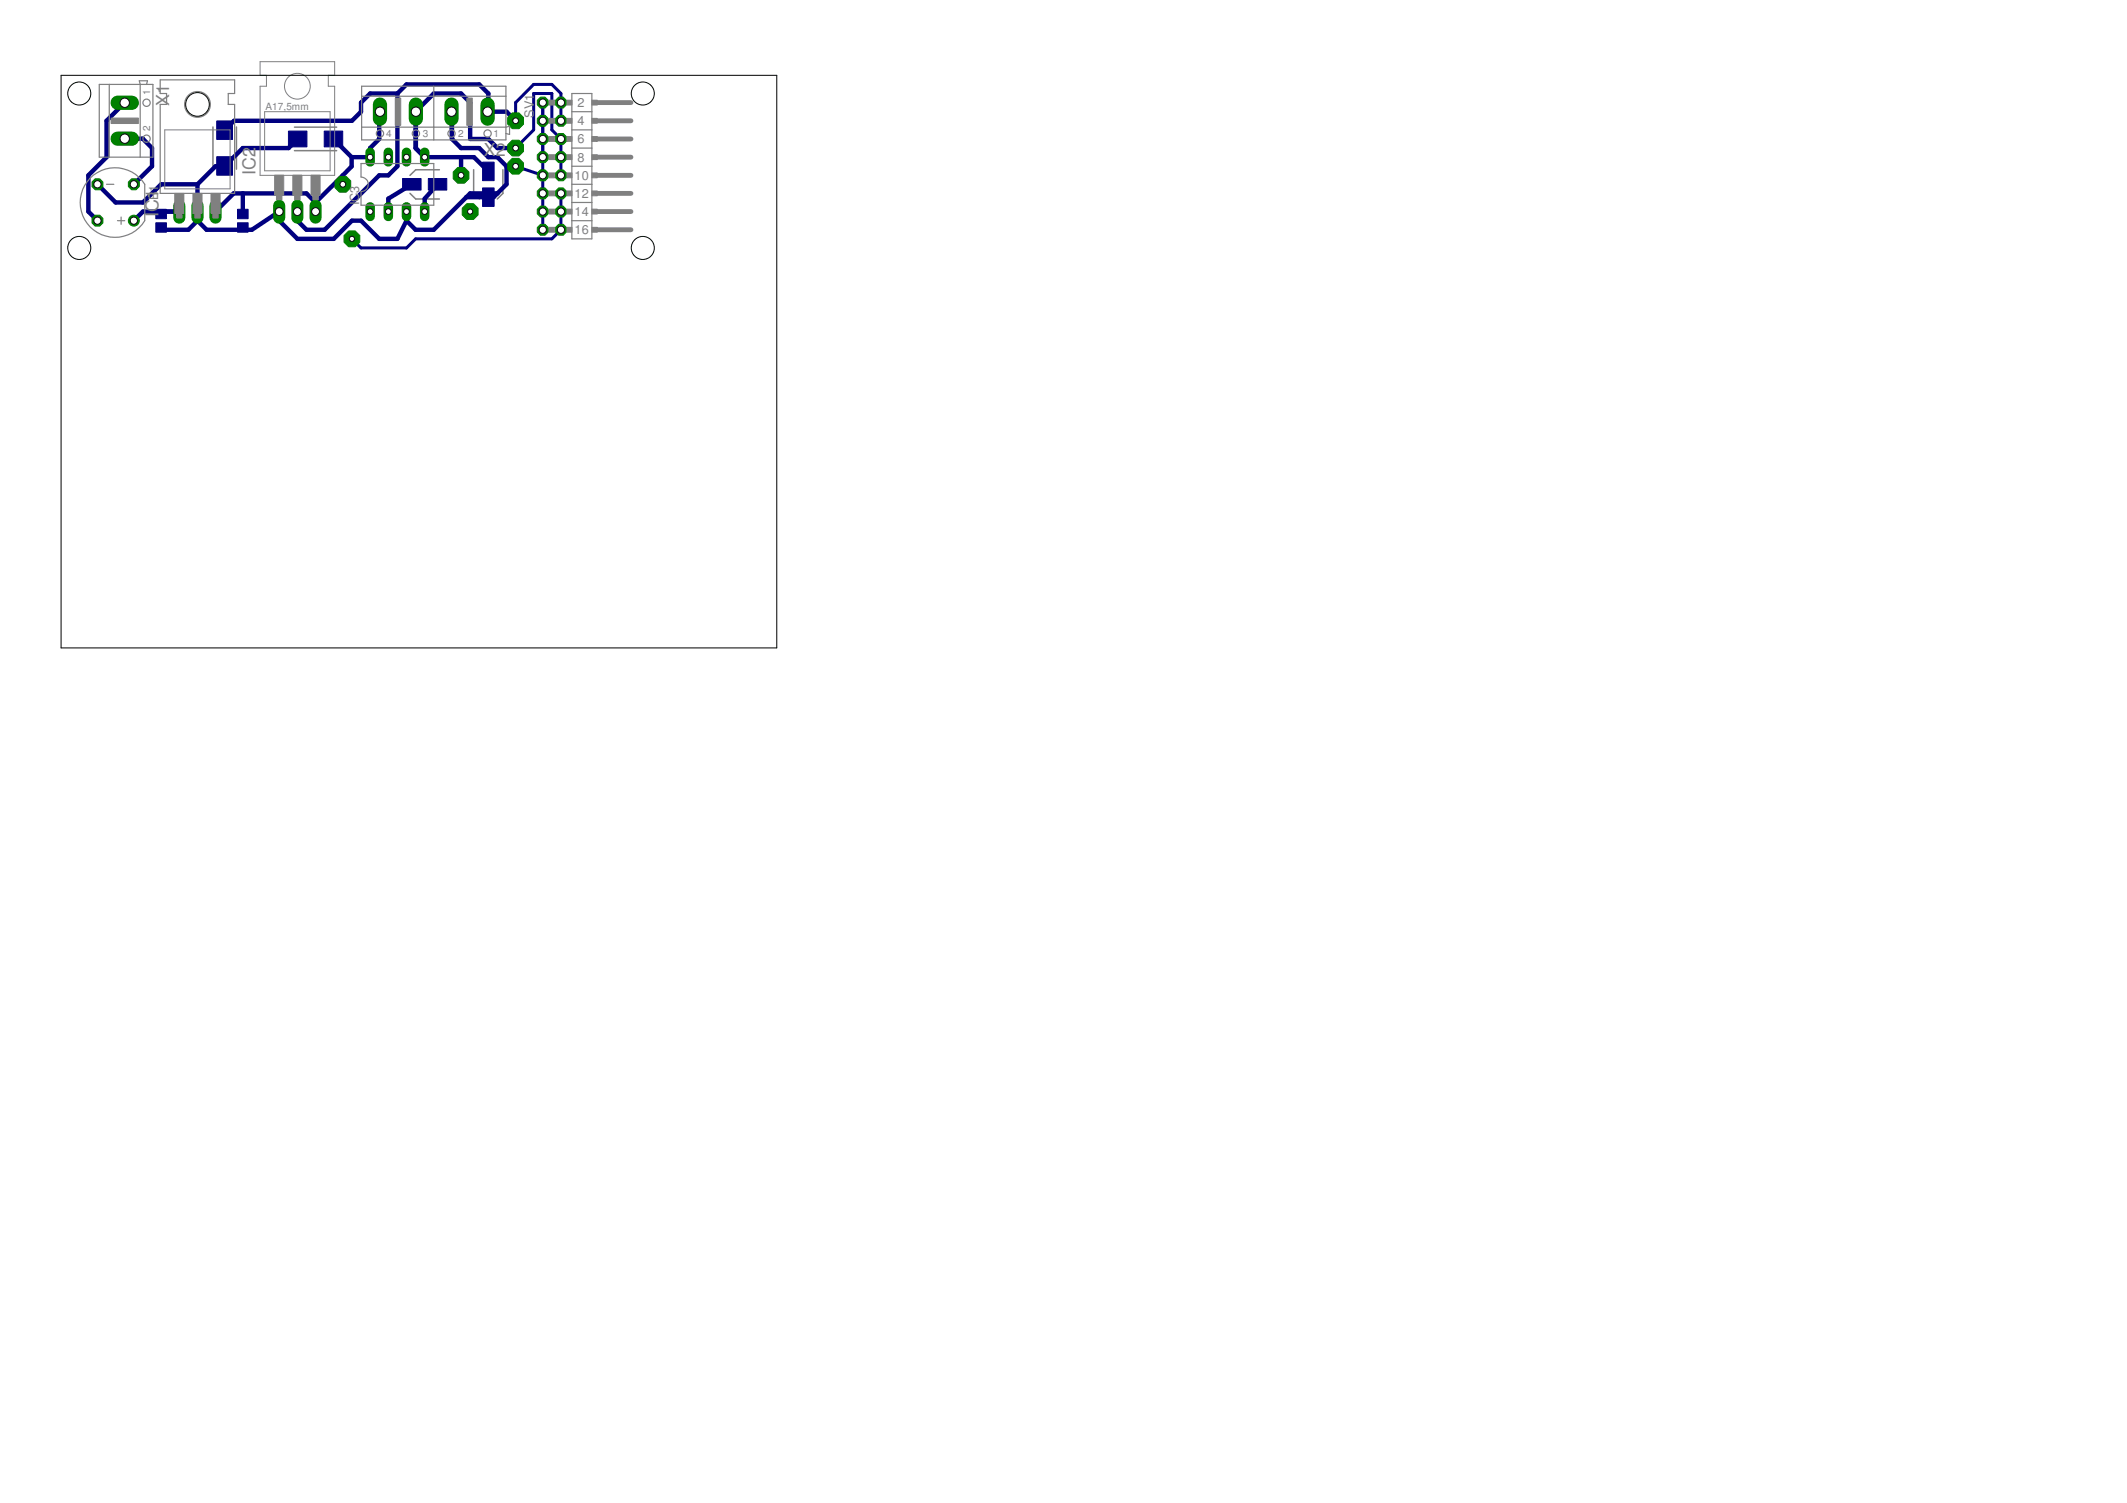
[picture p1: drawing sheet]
<svg xmlns="http://www.w3.org/2000/svg" width="297mm" height="210mm" viewBox="0 0 297 210" stroke-linecap="round" stroke-linejoin="round" font-family="sans-serif">
<defs><g id="words">
<g font-size="2.5" fill="#808080">
<text x="23.6" y="14.9" transform="rotate(-90 23.6 14.9)">X1</text>
<text x="67.6" y="21.8">X2</text>
<text x="35.7" y="24.5" transform="rotate(-90 35.7 24.5)">IC2</text>
<text x="22.1" y="30.3" transform="rotate(-90 22.1 30.3)">IC1</text>
</g>
<g font-size="1.8" fill="#808080">
<text x="74.5" y="16.4" transform="rotate(-90 74.5 16.4)">SV1</text>
<text x="80.6" y="17.5">4</text>
<text x="80.6" y="15">2</text>
<text x="80.6" y="22.6">8</text>
<text x="80.6" y="20">6</text>
<text x="22.1" y="28" transform="rotate(-90 22.1 28)">B1</text>
<text x="50.2" y="28.7" transform="rotate(-90 50.2 28.7)">IC3</text>
<text x="80.2" y="27.7">12</text>
<text x="80.2" y="25.1">10</text>
<text x="80.2" y="32.7">16</text>
<text x="80.2" y="30.2">14</text>
</g>
<g font-size="1.4" fill="#808080">
<text x="20.9" y="13.2" transform="rotate(-90 20.9 13.2)">1</text>
<text x="37.1" y="15.3">A17,5mm</text>
<text x="20.9" y="18.3" transform="rotate(-90 20.9 18.3)">2</text>
<text x="54" y="19.1">4</text>
<text x="59" y="19.1">3</text>
<text x="64" y="19.1">2</text>
<text x="68.9" y="19.1">1</text>
</g>
</g></defs>
<g fill="#808080" stroke="#808080" stroke-width=".21">
<path d="M41.1 17.8h5.9z"/>
<path d="M41.1 21h5.9z"/>
<path d="M29.7 17.7v5.9z"/>
<path d="M33 17.7v5.9z"/>
<path d="M58.1 23.7h3.3z"/>
<path d="M57.3 24.5l.8-.8z"/>
<path d="M57.3 27l.8 .8z"/>
<path d="M58.1 27.8h3.3z"/>
<path d="M66.1 23.7v3.3z"/>
<path d="M66.1 27l.8 .8z"/>
<path d="M69.4 27.8l.8-.8z"/>
<path d="M70.2 23.7v3.3z"/>
</g>
<g fill="#000080" stroke="#000080" stroke-width=".14">
<path d="M21.8 29.2h1.4v1.3h-1.4z"/>
<path d="M21.8 31.1h1.4v1.3h-1.4z"/>
<path d="M33.2 29.2h1.4v1.3h-1.4z"/>
<path d="M33.2 31.1h1.4v1.3h-1.4z"/>
<path d="M45.3 18.3h2.6v2.2h-2.6z"/>
<path d="M40.3 18.3h2.6v2.2h-2.6z"/>
<path d="M30.3 16.9h2.2v2.6h-2.2z"/>
<path d="M30.3 21.9h2.2v2.6h-2.2z"/>
<path d="M59.8 24.9h2.6v1.6h-2.6z"/>
<path d="M56.2 24.9h2.6v1.6h-2.6z"/>
<path d="M67.4 22.6h1.6v2.6h-1.6z"/>
<path d="M67.4 26.2h1.6v2.6h-1.6z"/>
</g>
<g fill="#000080" stroke="#000080" stroke-width=".61">
<path d="M54.2 27.7l3.3-2z"/>
<path d="M54.2 27.7v1.8z"/>
<path d="M61.1 25.7l-1.8 2z"/>
<path d="M59.3 27.7v1.8z"/>
<path d="M12.3 29.5l1.3 1.3z"/>
<path d="M12.3 24.5v5z"/>
<path d="M12.3 24.5l2.6-2.6z"/>
<path d="M14.9 16.9v5z"/>
<path d="M14.9 16.9l2.5-2.5z"/>
<path d="M18.7 25.7l2.5-2.5z"/>
<path d="M21.2 20.7v2.5z"/>
<path d="M19.9 19.4l1.3 1.3z"/>
<path d="M17.4 19.4h2.5z"/>
<path d="M18.7 30.8l1.3-1.3z"/>
<path d="M20 29.5h5z"/>
<path d="M22.8 29.5l-.3 .4z"/>
<path d="M22.8 29.5h2.2z"/>
<path d="M27.6 25.7v3.8z"/>
<path d="M33.9 31.8l.3 .3z"/>
<path d="M34.2 32.1h1z"/>
<path d="M35.2 32.1l3.8-2.6z"/>
<path d="M27.6 29.5v1.3z"/>
<path d="M22.5 31.8l.3 .3z"/>
<path d="M22.8 32.1h3.5z"/>
<path d="M27.6 30.8l-1.3 1.3z"/>
<path d="M33.9 31.8l-.3 .3z"/>
<path d="M28.8 32.1h4.8z"/>
<path d="M27.6 30.8l1.2 1.3z"/>
<path d="M69.5 27l-.6 .5z"/>
<path d="M68.2 27.5h.7z"/>
<path d="M40.3 20.7l1.3-1.3z"/>
<path d="M33.9 20.7h6.4z"/>
<path d="M33.9 20.7l-2.5 2.5z"/>
<path d="M30.1 23.2h1.3z"/>
<path d="M27.6 25.7l2.5-2.5z"/>
<path d="M60.6 32.1l4.5-4.6z"/>
<path d="M65.1 27.5h3.1z"/>
<path d="M39 30.8l2.5 2.6z"/>
<path d="M39 29.5v1.3z"/>
<path d="M13.6 25.7l2.5 2.6z"/>
<path d="M16.1 28.3h3.9z"/>
<path d="M20 28.3l2.5-2.6z"/>
<path d="M22.5 25.7h5.1z"/>
<path d="M70.7 23.2h1.3z"/>
<path d="M41.5 33.4h5.1z"/>
<path d="M49.1 30.8l-2.5 2.6z"/>
<path d="M49.1 30.8h1.3z"/>
<path d="M50.4 30.8l2.6 2.6z"/>
<path d="M53 33.4h2.5z"/>
<path d="M56.8 30.8l-1.3 2.6z"/>
<path d="M56.8 29.5v1.3z"/>
<path d="M63.1 15.6v3.8z"/>
<path d="M56.8 30.8l1.2 1.3z"/>
<path d="M58 32.1h2.6z"/>
<path d="M65.1 27.5l.6-.5z"/>
<path d="M65.7 27h3.8z"/>
<path d="M69.5 27l1.2-1.3z"/>
<path d="M70.7 23.2v2.5z"/>
<path d="M69.5 21.9l1.2 1.3z"/>
<path d="M68.2 21.9h1.3z"/>
<path d="M66.9 20.7l1.3 1.2z"/>
<path d="M64.4 20.7h2.5z"/>
<path d="M63.1 19.4l1.3 1.3z"/>
<path d="M41.5 29.5v1.3z"/>
<path d="M41.5 30.8l1.3 1.3z"/>
<path d="M42.8 32.1h2.5z"/>
<path d="M45.3 32.1l7.7-7.6z"/>
<path d="M53 24.5h1.2z"/>
<path d="M54.2 24.5l1.3-1.3z"/>
<path d="M55.5 13.1l1.3-1.3z"/>
<path d="M56.8 11.8h10.1z"/>
<path d="M66.9 11.8l1.3 1.3z"/>
<path d="M68.2 13.1v2.5z"/>
<path d="M68.1 15.6h.1z"/>
<path d="M31.4 18.2l1.3-1.3z"/>
<path d="M32.7 16.9h16.4z"/>
<path d="M50.4 15.6l-1.3 1.3z"/>
<path d="M50.4 14.3v1.3z"/>
<path d="M51.7 13.1l-1.3 1.2z"/>
<path d="M55.5 13.1v10.1z"/>
<path d="M51.7 13.1h3.8z"/>
<path d="M68.2 15.6h2.5z"/>
<path d="M70.7 15.6l1.3 1.3z"/>
<path d="M33.9 27h8.9z"/>
<path d="M42.8 27l1.3 1.3z"/>
<path d="M44.1 28.3v1.2z"/>
<path d="M53 15.7l.1-.1z"/>
<path d="M53 15.7v3.7z"/>
<path d="M51.7 20.7l1.3-1.3z"/>
<path d="M46.6 19.4l2.5 2.5z"/>
<path d="M44.1 28.3l3.8-3.8z"/>
<path d="M49.1 23.2l-1.2 1.3z"/>
<path d="M49.1 21.9v1.3z"/>
<path d="M49.1 21.9h2.6z"/>
<path d="M51.7 20.7v1.2z"/>
<path d="M30.1 29.5l.3 .4z"/>
<path d="M30.1 29.5l2.5-2.5z"/>
<path d="M32.6 27h1.3z"/>
<path d="M33.9 27v2.9z"/>
<path d="M47.9 24.5v1.2z"/>
<path d="M68.2 23.2v1.3z"/>
<path d="M69.5 20.7h2.5z"/>
<path d="M68.2 19.4l1.3 1.3z"/>
<path d="M65.7 19.4h2.5z"/>
<path d="M65.7 14.3v5.1z"/>
<path d="M64.4 13.1l1.3 1.2z"/>
<path d="M60.6 13.1h3.8z"/>
<path d="M58 15.6l2.6-2.5z"/>
<path d="M58 15.6v5.1z"/>
<path d="M66.2 21.9l2 2z"/>
<path d="M58.1 20.7l1.2 1.2z"/>
<path d="M58.1 15.6v5.1z"/>
<path d="M58 20.7l1.3 1.2z"/>
<path d="M59.3 21.9h5.1z"/>
<path d="M64.4 21.9v2.6z"/>
<path d="M64.4 21.9h1.8z"/>
</g>
<g fill="#000080" stroke="#000080" stroke-width=".42">
<path d="M75.8 14.3v2.6z"/>
<path d="M75.8 16.9v2.5z"/>
<path d="M75.8 19.4v2.5z"/>
<path d="M75.8 24.5v2.5z"/>
<path d="M75.8 27v2.5z"/>
<path d="M75.8 29.5v2.6z"/>
<path d="M75.8 14.3v7.6z"/>
<path d="M72 23.2l3.8 1.3z"/>
<path d="M75.8 21.9v2.6z"/>
<path d="M72 14.3v2.6z"/>
<path d="M74.5 11.8l-2.5 2.5z"/>
<path d="M74.5 11.8h2.6z"/>
<path d="M77.1 11.8l1.2 1.3z"/>
<path d="M78.3 13.1v1.2z"/>
<path d="M78.3 14.3v2.6z"/>
<path d="M78.3 29.5v2.6z"/>
<path d="M78.3 32.1l-1.2 1.3z"/>
<path d="M58 33.4h19.1z"/>
<path d="M56.8 34.6l1.2-1.2z"/>
<path d="M50.4 34.6h6.4z"/>
<path d="M49.1 33.4l1.3 1.2z"/>
<path d="M78.3 27v2.5z"/>
<path d="M78.3 19.4v2.5z"/>
<path d="M78.3 21.9v2.6z"/>
<path d="M77.1 18.1l1.2 1.3z"/>
<path d="M74.5 18.1l-2.5 2.6z"/>
<path d="M74.5 13.1v5z"/>
<path d="M74.5 13.1h2.6z"/>
<path d="M77.1 13.1v5z"/>
</g>
<path d="M25 28.7v1.7z" fill="#008000" stroke="#008000" stroke-width="1.7"/>
<circle cx="25" cy="29.5" r=".55" fill="#fff" stroke="#000" stroke-width=".14"/>
<path d="M27.6 28.7v1.7z" fill="#008000" stroke="#008000" stroke-width="1.7"/>
<circle cx="27.6" cy="29.5" r=".55" fill="#fff" stroke="#000" stroke-width=".14"/>
<path d="M30.1 28.7v1.7z" fill="#008000" stroke="#008000" stroke-width="1.7"/>
<circle cx="30.1" cy="29.5" r=".55" fill="#fff" stroke="#000" stroke-width=".14"/>
<path d="M51.7 28.9v1.3z" fill="#008000" stroke="#008000" stroke-width="1.3"/>
<circle cx="51.7" cy="29.5" r=".4" fill="#fff" stroke="#000" stroke-width=".14"/>
<path d="M54.2 28.9v1.3z" fill="#008000" stroke="#008000" stroke-width="1.3"/>
<circle cx="54.2" cy="29.5" r=".4" fill="#fff" stroke="#000" stroke-width=".14"/>
<path d="M54.2 21.3v1.3z" fill="#008000" stroke="#008000" stroke-width="1.3"/>
<circle cx="54.2" cy="21.9" r=".4" fill="#fff" stroke="#000" stroke-width=".14"/>
<path d="M51.7 21.3v1.3z" fill="#008000" stroke="#008000" stroke-width="1.3"/>
<circle cx="51.7" cy="21.9" r=".4" fill="#fff" stroke="#000" stroke-width=".14"/>
<path d="M56.8 28.9v1.3z" fill="#008000" stroke="#008000" stroke-width="1.3"/>
<circle cx="56.8" cy="29.5" r=".4" fill="#fff" stroke="#000" stroke-width=".14"/>
<path d="M59.3 28.9v1.3z" fill="#008000" stroke="#008000" stroke-width="1.3"/>
<circle cx="59.3" cy="29.5" r=".4" fill="#fff" stroke="#000" stroke-width=".14"/>
<path d="M56.8 21.3v1.3z" fill="#008000" stroke="#008000" stroke-width="1.3"/>
<circle cx="56.8" cy="21.9" r=".4" fill="#fff" stroke="#000" stroke-width=".14"/>
<path d="M59.3 21.3v1.3z" fill="#008000" stroke="#008000" stroke-width="1.3"/>
<circle cx="59.3" cy="21.9" r=".4" fill="#fff" stroke="#000" stroke-width=".14"/>
<path d="M39 28.7v1.7z" fill="#008000" stroke="#008000" stroke-width="1.7"/>
<circle cx="39" cy="29.5" r=".55" fill="#fff" stroke="#000" stroke-width=".14"/>
<path d="M41.5 28.7v1.7z" fill="#008000" stroke="#008000" stroke-width="1.7"/>
<circle cx="41.5" cy="29.5" r=".55" fill="#fff" stroke="#000" stroke-width=".14"/>
<path d="M44.1 28.7v1.7z" fill="#008000" stroke="#008000" stroke-width="1.7"/>
<circle cx="44.1" cy="29.5" r=".55" fill="#fff" stroke="#000" stroke-width=".14"/>
<path d="M16.4 14.4h2z" fill="#008000" stroke="#008000" stroke-width="2"/>
<circle cx="17.4" cy="14.4" r=".66" fill="#fff" stroke="#000" stroke-width=".14"/>
<path d="M16.4 19.4h2z" fill="#008000" stroke="#008000" stroke-width="2"/>
<circle cx="17.4" cy="19.4" r=".66" fill="#fff" stroke="#000" stroke-width=".14"/>
<circle cx="18.7" cy="30.8" r=".76" fill="#008000" stroke="#008000" stroke-width=".14"/>
<circle cx="18.7" cy="30.8" r=".51" fill="#fff" stroke="#000" stroke-width=".14"/>
<circle cx="13.6" cy="30.8" r=".83" fill="#008000" stroke="#008000" stroke-width=".14"/>
<circle cx="13.6" cy="30.8" r=".51" fill="#fff" stroke="#000" stroke-width=".14"/>
<circle cx="13.6" cy="25.7" r=".83" fill="#008000" stroke="#008000" stroke-width=".14"/>
<circle cx="13.6" cy="25.7" r=".51" fill="#fff" stroke="#000" stroke-width=".14"/>
<circle cx="18.7" cy="25.7" r=".83" fill="#008000" stroke="#008000" stroke-width=".14"/>
<circle cx="18.7" cy="25.7" r=".51" fill="#fff" stroke="#000" stroke-width=".14"/>
<path d="M68.1 14.6v2z" fill="#008000" stroke="#008000" stroke-width="2"/>
<circle cx="68.1" cy="15.6" r=".66" fill="#fff" stroke="#000" stroke-width=".14"/>
<path d="M63.1 14.6v2z" fill="#008000" stroke="#008000" stroke-width="2"/>
<circle cx="63.1" cy="15.6" r=".66" fill="#fff" stroke="#000" stroke-width=".14"/>
<path d="M58.1 14.6v2z" fill="#008000" stroke="#008000" stroke-width="2"/>
<circle cx="58.1" cy="15.6" r=".66" fill="#fff" stroke="#000" stroke-width=".14"/>
<path d="M53.1 14.6v2z" fill="#008000" stroke="#008000" stroke-width="2"/>
<circle cx="53.1" cy="15.6" r=".66" fill="#fff" stroke="#000" stroke-width=".14"/>
<circle cx="78.3" cy="32.1" r=".83" fill="#008000" stroke="#008000" stroke-width=".14"/>
<circle cx="78.3" cy="32.1" r=".51" fill="#fff" stroke="#000" stroke-width=".14"/>
<circle cx="78.3" cy="29.5" r=".83" fill="#008000" stroke="#008000" stroke-width=".14"/>
<circle cx="78.3" cy="29.5" r=".51" fill="#fff" stroke="#000" stroke-width=".14"/>
<circle cx="78.3" cy="27" r=".83" fill="#008000" stroke="#008000" stroke-width=".14"/>
<circle cx="78.3" cy="27" r=".51" fill="#fff" stroke="#000" stroke-width=".14"/>
<circle cx="78.3" cy="24.5" r=".83" fill="#008000" stroke="#008000" stroke-width=".14"/>
<circle cx="78.3" cy="24.5" r=".51" fill="#fff" stroke="#000" stroke-width=".14"/>
<circle cx="78.3" cy="21.9" r=".83" fill="#008000" stroke="#008000" stroke-width=".14"/>
<circle cx="78.3" cy="21.9" r=".51" fill="#fff" stroke="#000" stroke-width=".14"/>
<circle cx="78.3" cy="19.4" r=".83" fill="#008000" stroke="#008000" stroke-width=".14"/>
<circle cx="78.3" cy="19.4" r=".51" fill="#fff" stroke="#000" stroke-width=".14"/>
<circle cx="78.3" cy="16.9" r=".83" fill="#008000" stroke="#008000" stroke-width=".14"/>
<circle cx="78.3" cy="16.9" r=".51" fill="#fff" stroke="#000" stroke-width=".14"/>
<circle cx="78.3" cy="14.3" r=".83" fill="#008000" stroke="#008000" stroke-width=".14"/>
<circle cx="78.3" cy="14.3" r=".51" fill="#fff" stroke="#000" stroke-width=".14"/>
<circle cx="75.8" cy="14.3" r=".83" fill="#008000" stroke="#008000" stroke-width=".14"/>
<circle cx="75.8" cy="14.3" r=".51" fill="#fff" stroke="#000" stroke-width=".14"/>
<circle cx="75.8" cy="16.9" r=".83" fill="#008000" stroke="#008000" stroke-width=".14"/>
<circle cx="75.8" cy="16.9" r=".51" fill="#fff" stroke="#000" stroke-width=".14"/>
<circle cx="75.8" cy="19.4" r=".83" fill="#008000" stroke="#008000" stroke-width=".14"/>
<circle cx="75.8" cy="19.4" r=".51" fill="#fff" stroke="#000" stroke-width=".14"/>
<circle cx="75.8" cy="21.9" r=".83" fill="#008000" stroke="#008000" stroke-width=".14"/>
<circle cx="75.8" cy="21.9" r=".51" fill="#fff" stroke="#000" stroke-width=".14"/>
<circle cx="75.8" cy="24.5" r=".83" fill="#008000" stroke="#008000" stroke-width=".14"/>
<circle cx="75.8" cy="24.5" r=".51" fill="#fff" stroke="#000" stroke-width=".14"/>
<circle cx="75.8" cy="27" r=".83" fill="#008000" stroke="#008000" stroke-width=".14"/>
<circle cx="75.8" cy="27" r=".51" fill="#fff" stroke="#000" stroke-width=".14"/>
<circle cx="75.8" cy="29.5" r=".83" fill="#008000" stroke="#008000" stroke-width=".14"/>
<circle cx="75.8" cy="29.5" r=".51" fill="#fff" stroke="#000" stroke-width=".14"/>
<circle cx="75.8" cy="32.1" r=".83" fill="#008000" stroke="#008000" stroke-width=".14"/>
<circle cx="75.8" cy="32.1" r=".51" fill="#fff" stroke="#000" stroke-width=".14"/>
<circle cx="72" cy="23.2" r="1.2" fill="#008000" stroke="#008000" stroke-width=".14"/>
<circle cx="72" cy="23.2" r=".4" fill="#fff" stroke="#000" stroke-width=".14"/>
<circle cx="72" cy="16.9" r="1.2" fill="#008000" stroke="#008000" stroke-width=".14"/>
<circle cx="72" cy="16.9" r=".4" fill="#fff" stroke="#000" stroke-width=".14"/>
<circle cx="47.9" cy="25.7" r="1.2" fill="#008000" stroke="#008000" stroke-width=".14"/>
<circle cx="47.9" cy="25.7" r=".4" fill="#fff" stroke="#000" stroke-width=".14"/>
<circle cx="49.1" cy="33.4" r="1.2" fill="#008000" stroke="#008000" stroke-width=".14"/>
<circle cx="49.1" cy="33.4" r=".36" fill="#fff" stroke="#000" stroke-width=".14"/>
<circle cx="72" cy="20.7" r="1.2" fill="#008000" stroke="#008000" stroke-width=".14"/>
<circle cx="72" cy="20.7" r=".4" fill="#fff" stroke="#000" stroke-width=".14"/>
<circle cx="64.4" cy="24.5" r="1.2" fill="#008000" stroke="#008000" stroke-width=".14"/>
<circle cx="64.4" cy="24.5" r=".4" fill="#fff" stroke="#000" stroke-width=".14"/>
<circle cx="65.7" cy="29.5" r="1.2" fill="#008000" stroke="#008000" stroke-width=".14"/>
<circle cx="65.7" cy="29.5" r=".36" fill="#fff" stroke="#000" stroke-width=".14"/>
<g fill="#808080" stroke="#808080" stroke-width=".17">
<path d="M22.4 27h10.4z"/>
<path d="M22.4 11.2h10.4z"/>
<path d="M32.8 14.6v12.4z"/>
<path d="M31.9 14.6h.9z"/>
<path d="M31.9 13.1v1.5z"/>
<path d="M31.9 13.1h.9z"/>
<path d="M32.8 11.2v1.9z"/>
<path d="M22.4 14.6v12.4z"/>
<path d="M22.4 14.6h.9z"/>
<path d="M23.3 13.1v1.5z"/>
<path d="M22.4 13.1h.9z"/>
<path d="M22.4 11.2v1.9z"/>
<path d="M50.4 22.8h10.2z"/>
<path d="M50.4 28.7h10.2z"/>
<path d="M60.6 22.8v5.9z"/>
<path d="M50.4 22.8v1.9z"/>
<path d="M50.4 26.8v1.9z"/>
<path d="M13.9 11.8h1.4z"/>
<path d="M21.4 11.8v10.1z"/>
<path d="M19.6 21.9h1.8z"/>
<path d="M13.9 11.8v10.1z"/>
<path d="M20.6 11.3l-.1 .5z"/>
<path d="M20.5 11.8h.9z"/>
<path d="M19.5 11.3h1.1z"/>
<path d="M19.5 11.3l.1 .5z"/>
<path d="M19.6 11.8h.9z"/>
<path d="M19.6 11.8v10.1z"/>
<path d="M15.3 21.9h4.3z"/>
<path d="M15.3 11.8v10.1z"/>
<path d="M15.3 11.8h4.3z"/>
<path d="M13.9 21.9h1.4z"/>
<path d="M20.2 25.7v5.1z"/>
<path d="M16.4 30.8h1z"/>
<path d="M16.9 30.3v1z"/>
<path d="M14.9 25.7h1z"/>
<path d="M70.7 12v1.4z"/>
<path d="M60.6 12h10.1z"/>
<path d="M70.7 18.6l.5 .2z"/>
<path d="M70.7 18.6v.9z"/>
<path d="M71.2 17.6v1.2z"/>
<path d="M70.7 17.8l.5-.2z"/>
<path d="M70.7 17.8v.8z"/>
<path d="M60.6 17.8h10.1z"/>
<path d="M60.6 13.4h10.1z"/>
<path d="M70.7 13.4v4.4z"/>
<path d="M60.6 12v1.4z"/>
<path d="M50.5 19.5h10.1z"/>
<path d="M50.5 17.8v1.7z"/>
<path d="M50.5 12h10.1z"/>
<path d="M60.6 17.8v1.7z"/>
<path d="M50.5 17.8h10.1z"/>
<path d="M50.5 13.4v4.4z"/>
<path d="M50.5 13.4h10.1z"/>
<path d="M60.6 13.4v4.4z"/>
<path d="M50.5 12v1.4z"/>
<path d="M60.6 19.5h10.1z"/>
<path d="M79.9 33.4h2.8z"/>
<path d="M79.9 30.8v2.6z"/>
<path d="M82.7 30.8v2.6z"/>
<path d="M79.9 28.3h2.8z"/>
<path d="M82.7 25.7v2.6z"/>
<path d="M79.9 30.8h2.8z"/>
<path d="M79.9 28.3v2.5z"/>
<path d="M82.7 28.3v2.5z"/>
<path d="M79.9 25.7v2.6z"/>
<path d="M79.9 23.2v2.5z"/>
<path d="M79.9 23.2h2.8z"/>
<path d="M79.9 20.7v2.5z"/>
<path d="M79.9 20.7h2.8z"/>
<path d="M82.7 20.7v2.5z"/>
<path d="M79.9 25.7h2.8z"/>
<path d="M82.7 23.2v2.5z"/>
<path d="M79.9 18.1v2.6z"/>
<path d="M82.7 18.1v2.6z"/>
<path d="M79.9 15.6h2.8z"/>
<path d="M79.9 13.1v2.5z"/>
<path d="M79.9 13.1h2.8z"/>
<path d="M82.7 13.1v2.5z"/>
<path d="M79.9 18.1h2.8z"/>
<path d="M79.9 15.6v2.5z"/>
<path d="M82.7 15.6v2.5z"/>
</g>
<g fill="none" stroke="#808080" stroke-width=".17">
<path d="M20.2 25.7a4.9 4.9 0 0 0-7.3-1.1 4.9 4.9 0 0 0 0 7.4 4.9 4.9 0 0 0 7.3-1.2M50.4 24.7a1.02 1.02 0 0 1 1 1 1.02 1.02 0 0 1-1 1.1"/>
<circle cx="20.5" cy="14.4" r=".51"/>
<circle cx="20.5" cy="19.4" r=".51"/>
<circle cx="27.6" cy="14.6" r="1.8"/>
<circle cx="53.1" cy="18.6" r=".51"/>
<circle cx="58.1" cy="18.6" r=".51"/>
<circle cx="63.1" cy="18.6" r=".51"/>
<circle cx="68.1" cy="18.6" r=".51"/>
</g>
<g fill="#808080" stroke="#808080" stroke-width=".14">
<path d="M23 26.4h9.1z"/>
<path d="M32.1 18.1v8.3z"/>
<path d="M23 18.1h9.1z"/>
<path d="M23 18.1v8.3z"/>
<path d="M36.3 24.5h10.4z"/>
<path d="M36.3 8.6h10.4z"/>
<path d="M46.7 12v12.5z"/>
<path d="M45.8 12h.9z"/>
<path d="M45.8 10.5v1.5z"/>
<path d="M45.8 10.5h.9z"/>
<path d="M46.7 8.6v1.9z"/>
<path d="M36.3 12v12.5z"/>
<path d="M36.3 12h.9z"/>
<path d="M37.2 10.5v1.5z"/>
<path d="M36.3 10.5h.9z"/>
<path d="M36.3 8.6v1.9z"/>
<path d="M37 23.9h9.1z"/>
<path d="M46.1 15.6v8.3z"/>
<path d="M37 15.6h9.1z"/>
<path d="M37 15.6v8.3z"/>
</g>
<g fill="#808080" stroke="#808080" stroke-width=".14">
<path d="M29.7 29.8h.8v.6h-.8z"/>
<path d="M27.2 29.8h.8v.6h-.8z"/>
<path d="M24.7 29.8h.7v.6h-.7z"/>
<path d="M24.4 27h1.3v2.8h-1.3z"/>
<path d="M26.9 27h1.3v2.8h-1.3z"/>
<path d="M29.5 27h1.2v2.8h-1.2z"/>
<path d="M43.7 27.3h.7v.6h-.7z"/>
<path d="M41.1 27.3h.8v.6h-.8z"/>
<path d="M38.6 27.3h.8v.6h-.8z"/>
<path d="M38.4 24.5h1.2v2.8h-1.2z"/>
<path d="M40.9 24.5h1.3v2.8h-1.3z"/>
<path d="M43.4 24.5h1.3v2.8h-1.3z"/>
<path d="M15.5 16.5h3.8v.8h-3.8z"/>
<path d="M65.2 13.7h.8v3.8h-.8z"/>
<path d="M55.2 13.7h.8v3.8h-.8z"/>
<path d="M82.7 26.7h.7v.6h-.7z"/>
<path d="M82.7 29.2h.7v.7h-.7z"/>
<path d="M82.7 31.7h.7v.7h-.7z"/>
<path d="M82.7 14h.7v.7h-.7z"/>
<path d="M82.7 16.5h.7v.7h-.7z"/>
<path d="M82.7 19.1h.7v.6h-.7z"/>
<path d="M82.7 21.6h.7v.7h-.7z"/>
<path d="M82.7 24.2h.7v.6h-.7z"/>
<path d="M79.2 31.7h.7v.7h-.7z"/>
<path d="M79.2 29.2h.7v.7h-.7z"/>
<path d="M79.2 26.7h.7v.6h-.7z"/>
<path d="M79.2 24.2h.7v.6h-.7z"/>
<path d="M79.2 21.6h.7v.7h-.7z"/>
<path d="M79.2 19.1h.7v.6h-.7z"/>
<path d="M79.2 16.5h.7v.7h-.7z"/>
<path d="M79.2 14h.7v.7h-.7z"/>
<path d="M76.7 14h.8v.7h-.8z"/>
<path d="M76.7 16.5h.8v.7h-.8z"/>
<path d="M76.7 19.1h.8v.6h-.8z"/>
<path d="M76.7 21.6h.8v.7h-.8z"/>
<path d="M76.7 24.2h.8v.6h-.8z"/>
<path d="M76.7 26.7h.8v.6h-.8z"/>
<path d="M76.7 29.2h.8v.7h-.8z"/>
<path d="M76.7 31.7h.8v.7h-.8z"/>
</g>
<circle cx="41.5" cy="12" r="1.8" fill="none" stroke="#808080" stroke-width=".14"/>
<g fill="#808080" stroke="#808080" stroke-width=".68">
<path d="M83.4 27h4.7z"/>
<path d="M83.4 29.5h4.7z"/>
<path d="M83.4 32.1h4.7z"/>
<path d="M83.4 14.3h4.7z"/>
<path d="M83.4 16.9h4.7z"/>
<path d="M83.4 19.4h4.7z"/>
<path d="M83.4 21.9h4.7z"/>
<path d="M83.4 24.5h4.7z"/>
</g>
<path d="M8.5 10.5v80zM8.5 10.5h100zM8.5 90.5h100zM108.5 10.5v80z" fill="#000" stroke="#000" stroke-width=".14"/>
<g fill="none" stroke="#000" stroke-width=".14">
<circle cx="11.1" cy="13.1" r="1.61"/>
<circle cx="27.6" cy="14.6" r="1.65"/>
<circle cx="89.8" cy="13.1" r="1.61"/>
<circle cx="11.1" cy="34.6" r="1.61"/>
<circle cx="89.8" cy="34.6" r="1.61"/>
</g>
<use href="#words"/>
</svg>
